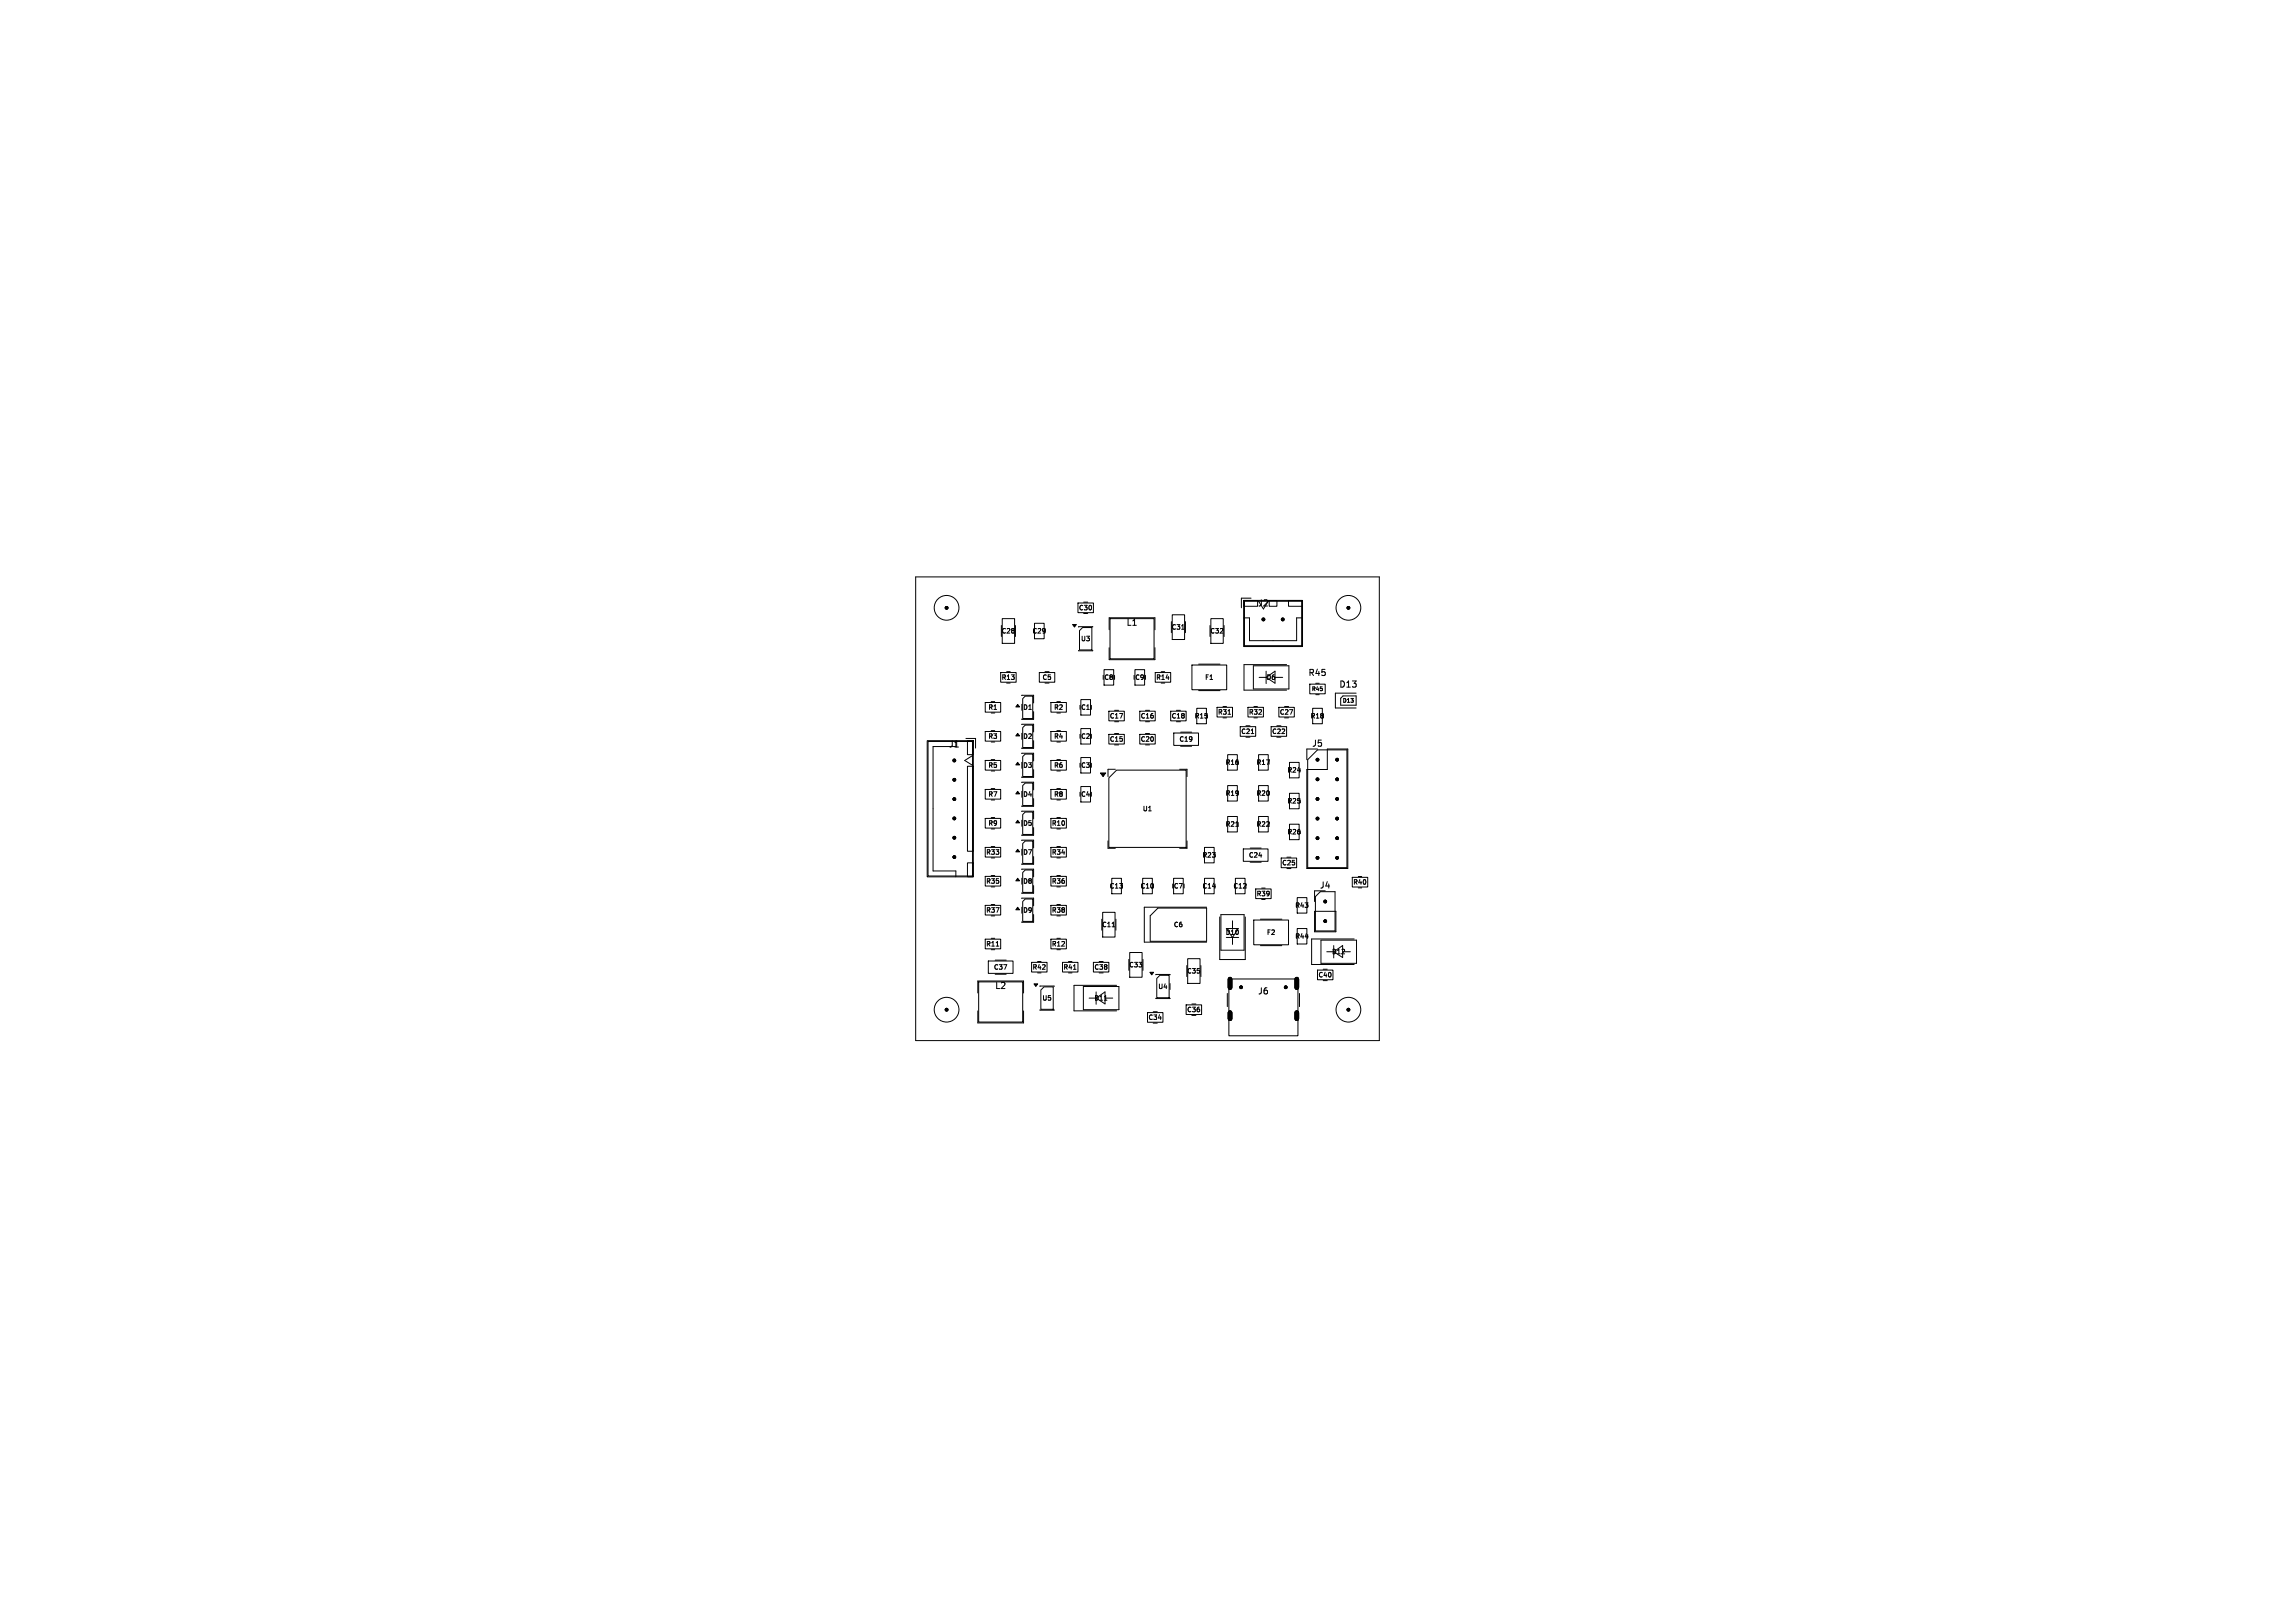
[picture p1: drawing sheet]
<svg xmlns="http://www.w3.org/2000/svg" width="297mm" height="210mm" viewBox="0 0 297 210" stroke-linecap="round" stroke-linejoin="round" font-family="sans-serif">
<defs><g id="words">
<g font-size="1.1">
<text x="145.7" y="81.1">L1</text>
<text x="162.7" y="78.6">J2</text>
<text x="169.2" y="87.6">R45</text>
<text x="173.2" y="89.1">D13</text>
<text x="122.7" y="96.9">J1</text>
<text x="169.7" y="96.8">J5</text>
<text x="170.7" y="115.1">J4</text>
<text x="128.7" y="128.1">L2</text>
<text x="162.7" y="128.8">J6</text>
</g>
<g font-size=".8">
<text x="129.5" y="82.1">C28</text>
<text x="133.5" y="82.1">C29</text>
<text x="139.5" y="79.1">C30</text>
<text x="139.8" y="83.1">U3</text>
<text x="151.5" y="81.6">C31</text>
<text x="156.5" y="82.1">C32</text>
<text x="129.5" y="88.1">R13</text>
<text x="134.8" y="88.1">C5</text>
<text x="142.8" y="88.1">C8</text>
<text x="146.8" y="88.1">C9</text>
<text x="149.5" y="88.1">R14</text>
<text x="155.9" y="88.1">F1</text>
<text x="163.8" y="88.1">D6</text>
<text x="127.8" y="95.7">R3</text>
<text x="127.8" y="92">R1</text>
<text x="132.3" y="92">D1</text>
<text x="132.3" y="95.7">D2</text>
<text x="136.3" y="95.7">R4</text>
<text x="136.3" y="92">R2</text>
<text x="139.8" y="92">C1</text>
<text x="139.8" y="95.7">C2</text>
<text x="143.5" y="93.1">C17</text>
<text x="147.5" y="93.1">C16</text>
<text x="151.5" y="93.1">C18</text>
<text x="154.5" y="93.1">R15</text>
<text x="157.5" y="92.6">R31</text>
<text x="160.5" y="95.1">C21</text>
<text x="161.5" y="92.6">R32</text>
<text x="164.5" y="95.1">C22</text>
<text x="165.5" y="92.6">C27</text>
<text x="169.5" y="93.1">R18</text>
<text x="127.8" y="99.5">R5</text>
<text x="132.3" y="99.5">D3</text>
<text x="136.3" y="99.5">R6</text>
<text x="139.8" y="99.5">C3</text>
<text x="143.5" y="96.1">C15</text>
<text x="147.5" y="96.1">C20</text>
<text x="152.5" y="96.1">C19</text>
<text x="158.5" y="99.1">R16</text>
<text x="162.5" y="99.1">R17</text>
<text x="166.5" y="100.1">R24</text>
<text x="127.8" y="103.2">R7</text>
<text x="127.8" y="107">R9</text>
<text x="132.3" y="103.2">D4</text>
<text x="132.3" y="107">D5</text>
<text x="136" y="107">R10</text>
<text x="136.3" y="103.2">R8</text>
<text x="139.8" y="103.2">C4</text>
<text x="147.8" y="105.1">U1</text>
<text x="158.5" y="107.1">R21</text>
<text x="158.5" y="103.1">R19</text>
<text x="162.5" y="107.1">R22</text>
<text x="162.5" y="103.1">R20</text>
<text x="166.5" y="104.1">R25</text>
<text x="127.5" y="110.7">R33</text>
<text x="132.3" y="110.7">D7</text>
<text x="136" y="110.7">R34</text>
<text x="155.5" y="111.1">R23</text>
<text x="161.5" y="111.1">C24</text>
<text x="165.8" y="112.1">C25</text>
<text x="166.5" y="108.1">R26</text>
<text x="127.5" y="114.5">R35</text>
<text x="127.5" y="118.2">R37</text>
<text x="132.3" y="118.2">D9</text>
<text x="132.3" y="114.5">D8</text>
<text x="136" y="114.5">R36</text>
<text x="136" y="118.2">R38</text>
<text x="143.5" y="115.1">C13</text>
<text x="147.5" y="115.1">C10</text>
<text x="151.8" y="115.1">C7</text>
<text x="155.5" y="115.1">C14</text>
<text x="159.5" y="115.1">C12</text>
<text x="162.5" y="116.1">R39</text>
<text x="167.5" y="117.6">R43</text>
<text x="175" y="114.6">R40</text>
<text x="127.5" y="122.6">R11</text>
<text x="128.5" y="125.6">C37</text>
<text x="133.5" y="125.6">R42</text>
<text x="136" y="122.6">R12</text>
<text x="137.5" y="125.6">R41</text>
<text x="141.5" y="125.6">C38</text>
<text x="142.5" y="120.1">C11</text>
<text x="146" y="125.3">C33</text>
<text x="151.8" y="120.1">C6</text>
<text x="158.5" y="121.1">D10</text>
<text x="163.9" y="121.1">F2</text>
<text x="167.5" y="121.6">R44</text>
<text x="172.3" y="123.6">D12</text>
<text x="134.8" y="129.6">U5</text>
<text x="141.5" y="129.6">D11</text>
<text x="149.8" y="128.1">U4</text>
<text x="153.5" y="126.1">C35</text>
<text x="153.5" y="131.1">C36</text>
<text x="170.5" y="126.6">C40</text>
<text x="148.5" y="132.1">C34</text>
</g>
<g font-size=".7">
<text x="169.7" y="89.5">R45</text>
<text x="173.7" y="91">D13</text>
</g>
</g></defs>
<g fill="none" stroke="#000" stroke-width=".13">
<path d="M118.5 74.6h60v60h-60zM139.5 78h2v1.3h-2zM140.2 77.9h.6M151.7 79.5h1.6v3.2h-1.6zM160.9 77.7h7.7v6h-7.7zM161 77.7h1.8v.7h-1.8zM161 79.9h.7v3h6.1v-3h.8M161.1 77.8h7.4v5.7h-7.4zM161.9 77.4h-1.2v1.2M164.3 77.7h1v.7h-1zM166.8 77.7h1.8v.7h-1.8zM120 95.8h6v17.7h-6z"/>
<path d="M120.1 95.9h5.8v17.4h-5.8zM123.7 96.6h-2.9v16.1h2.9v.7M125 95.5h1.3v1.3M125.2 95.8h.8v1.8h-.8zM125.2 99.1h.8v11h-.8zM125.9 97.8l-1 .6 1 .6M127.5 98.4h2v1.2h-2zM127.5 94.6h2v1.3h-2zM127.5 90.9h2v1.2h-2zM128.3 94.5h.4M128.3 98.3h.4M128.3 90.8h.4"/>
<path d="M129.5 87h2v1.3h-2zM129.6 80.9v1.5M129.7 80h1.6v3.2h-1.6zM130.3 86.9h.4M131.4 80.9v1.5M132.2 97.5h1.6v1M132.2 90h1.6v1M132.2 93.8l1.6-.1v1M132.4 97.9l.3-.3h1v2.9h-1.3zM132.4 90.4l.3-.3h1v2.9h-1.3zM132.4 94.1l.3-.3h1v2.9h-1.3zM133.8 92.1v1l-1.6-.1"/>
<path d="M133.8 95.8v1h-1.6M133.8 99.6v1l-1.6-.1M133.9 80.6h1.2v2h-1.2zM134.5 87h2v1.3h-2zM135.2 86.9h.6M136 94.6h2v1.3h-2zM136 98.4h2v1.2h-2zM136 90.9h2v1.2h-2zM136.8 94.5h.4M136.8 98.3h.4M136.8 90.8h.4M139.6 81.1h1.8"/>
<path d="M139.6 84.2h1.8M139.7 81.6l.4-.4h1.2v2.9h-1.6zM139.9 90.5h1.2v2h-1.2zM139.9 94.3h1.2v2h-1.2zM139.9 98h1.2v2h-1.2zM141.2 91.3v.5M141.2 95v.5M141.2 98.8v.5M142.9 86.6h1.2v2h-1.2zM143.5 95h2v1.3h-2zM143.5 92h2v1.3h-2zM143.5 81.5v-1.6h6v1.6"/>
<path d="M143.5 83.8v1.6h6v-1.6M143.7 80h5.7v5.2h-5.7zM144.2 87.4v.5M144.2 94.9h.6M144.2 91.9h.6M144.3 99.5h-.9v1M146.9 86.6h1.2v2h-1.2zM147.5 92h2v1.3h-2zM147.5 95h2v1.3h-2zM148.2 87.4v.5M148.2 94.9h.6M148.2 91.9h.6"/>
<path d="M149.5 87h2v1.3h-2zM150.3 86.9h.4M151.5 92h2v1.3h-2zM151.6 80.4v1.5M151.9 94.8h3.2v1.6h-3.2zM152.2 91.9h.6M152.7 99.5h.9v1M152.8 94.7h1.4M152.8 96.6h1.4M152.9 81.4h.4M153.4 80.4v1.5M154.3 86h4.5v3.2h-4.5z"/>
<path d="M154.9 91.6h1.2v2h-1.2zM155.1 85.9h2.8M155.1 89.4h2.8M156.6 80.9v1.5M156.7 80h1.6v3.2h-1.6zM157.5 91.5h2v1.3h-2zM158.3 91.4h.4M158.4 80.9v1.5M158.9 97.6h1.2v2h-1.2zM158.9 92.4h.4M160.5 94h2v1.3h-2zM161.2 93.9h.6"/>
<path d="M161.5 91.5h2v1.3h-2zM161.9 94.9h.4M162.2 86.1h4.6v3h-4.6zM162.3 91.4h.4M162.9 97.6h1.2v2h-1.2zM162.9 87.7h1l1.1-.8v1.5M163.9 86.9v1.6M164.5 94h2v1.3h-2zM165 87.7h1M165.2 93.9h.6M165.5 91.5h2v1.3h-2zM166.2 91.4h.6"/>
<path d="M166.5 86h-5.5v3.3h5.5M166.9 98.6h1.2v2h-1.2zM169.2 98.3l1.3-1.3h3.8v15.3h-5.1zM169.5 88.5h2v1.3h-2zM169.9 91.6h1.2v2h-1.2zM170.3 88.4h.4M170.3 89.9h.4M170.5 96.9h-1.4v1.4M171.8 96.9h2.6v15.5h-5.3v-12.8h2.7zM173.8 90h1.7v1.2h-2v-.9zM175.5 89.7h-2.7v1.9h2.7M125.2 111.6h.8v1.8h-.8z"/>
<path d="M127.5 109.6h2v1.3h-2zM127.5 113.4h2v1.2h-2zM127.5 102.1h2v1.3h-2zM127.5 117.1h2v1.3h-2zM127.5 105.9h2v1.2h-2zM128.3 109.5h.4M128.3 113.3h.4M128.3 102h.4M128.3 117h.4M128.3 105.8h.4M132.2 101.3l1.6-.1v1M132.2 105h1.6v1"/>
<path d="M132.2 108.8l1.6-.1v1M132.2 112.5h1.6v1M132.2 116.3l1.6-.1v1M132.4 101.6l.3-.3h1v2.9h-1.3zM132.4 109.1l.3-.3h1v2.9h-1.3zM132.4 116.6l.3-.3h1v2.9h-1.3zM132.4 112.9l.3-.3h1v2.9h-1.3zM132.4 105.4l.3-.3h1v2.9h-1.3zM133.8 103.3v1h-1.6M133.8 107.1v1l-1.6-.1M133.8 110.8v1h-1.6M133.8 114.6v1l-1.6-.1"/>
<path d="M133.8 118.3v1h-1.6M136 109.6h2v1.3h-2zM136 102.1h2v1.3h-2zM136 113.4h2v1.2h-2zM136 105.9h2v1.2h-2zM136 117.1h2v1.3h-2zM136.8 109.5h.4M136.8 113.3h.4M136.8 102h.4M136.8 117h.4M136.8 105.8h.4M139.9 101.8h1.2v2h-1.2z"/>
<path d="M141.2 102.5v.5M142.6 118.9v1.5M142.7 118h1.6v3.2h-1.6zM143.4 108.8v1h.9M143.5 100.6l1-1h9v10h-10zM143.9 113.6h1.2v2h-1.2zM143.9 119.9h.4M144.4 118.9v1.5M147.9 113.6h1.2v2h-1.2zM149.9 117.5h6.3v4.3h-7.3v-3.3zM151.9 113.6h1.2v2h-1.2zM153.2 114.4v.5"/>
<path d="M153.6 108.8v1h-.9M155.9 113.6h1.2v2h-1.2zM155.9 109.6h1.2v2h-1.2zM156.2 117.4h-8.1v4.5h8.1M157.9 118.6v5.6h3.3v-5.6M158 118.3h3v4.6h-3zM158.9 105.6h1.2v2h-1.2zM158.9 101.6h1.2v2h-1.2zM159.5 119.2v.9M159.9 113.6h1.2v2h-1.2zM159.9 106.9h.4M160.2 106.4v.5"/>
<path d="M160.9 109.8h3.2v1.6h-3.2zM161.8 109.7h1.4M161.8 111.6h1.4M162.3 119h4.5v3.2h-4.5zM162.5 115h2v1.3h-2zM162.9 105.6h1.2v2h-1.2zM162.9 101.6h1.2v2h-1.2zM163.1 118.9h2.8M163.3 114.9h.4M165.8 111h2v1.3h-2zM166.5 110.9h.6M166.9 106.6h1.2v2h-1.2z"/>
<path d="M166.9 102.6h1.2v2h-1.2zM167.9 116.1h1.2v2h-1.2zM170.1 117.9h2.8v2.7h-2.8zM170.9 115.4h1.9v5.1h-2.6v-4.5zM171.5 115.3h-1.4v1.3M175 113.5h2v1.3h-2zM175.8 113.4h.4M126.5 128.5v-1.6h6v1.6M126.5 130.8v1.6h6v-1.6M126.7 127h5.7v5.2h-5.7zM127.5 121.5h2v1.3h-2zM127.9 124.3h3.2v1.6h-3.2z"/>
<path d="M128.3 121.4h.4M128.8 124.2h1.4M128.8 126.1h1.4M128.9 122.4h.4M133.5 124.5h2v1.3h-2zM134.3 124.4h.4M134.6 127.6h1.8M134.6 130.7h1.8M134.7 128.1l.4-.4h1.2v2.9h-1.6zM136 121.5h2v1.3h-2zM136.8 121.4h.4M137.5 124.5h2v1.3h-2z"/>
<path d="M138.3 124.4h.4M138.9 125.4h.4M140.2 127.6h4.6v3h-4.6zM140.9 129.2h1M141.5 124.5h2v1.3h-2zM141.9 128.4v1.6M141.9 129.2l1.1-.8v1.5zM142.2 124.4h.6M142.9 129.4h.4M143 129.2h1M144.5 127.5h-5.5v3.3h5.5M146.1 124.1v1.5"/>
<path d="M146.2 123.2h1.6v3.2h-1.6zM147.9 124.1v1.5M148.5 131h2v1.3h-2zM149.2 130.9h.6M149.6 126.1h1.8M149.6 129.2h1.8M149.7 126.6l.4-.4h1.2v2.9h-1.6zM151.4 127.3v.7M153.5 130h2v1.3h-2zM153.6 124.9v1.5M153.7 124h1.6v3.2h-1.6zM154.2 129.9h.6"/>
<path d="M155.4 124.9v1.5M158.7 121.3h1.6M158.7 120.1h1.6l-.8 1.2zM158.8 128.5v1.7M159 126.7h9v7.3h-9zM159.5 121.3v.9M163.1 122.4h2.8M167.9 120.1h1.2v2h-1.2zM168.2 128.5v1.7M170.5 125.5h2v1.3h-2zM171 121.6h4.6v3h-4.6zM171.2 125.4h.6"/>
<path d="M171.7 123.2h.9M172.6 122.4v1.6M172.6 123.2l1.2-.8v1.5zM173.8 123.2h1M175.3 121.5h-5.6v3.3h5.6"/>
<circle cx="122.5" cy="78.6" r="1.6"/>
<circle cx="174.5" cy="78.6" r="1.6"/>
<circle cx="122.5" cy="130.6" r="1.6"/>
<circle cx="174.5" cy="130.6" r="1.6"/>
</g>
<g fill="#000" stroke="#000" stroke-width=".13">
<path d="M131.7 98.6l.2 .4h-.4zM131.7 91.1l.2 .4h-.4zM131.7 94.9l.2 .3h-.4zM138.8 80.8h.5l-.2 .3zM131.7 102.4l.2 .3h-.4zM131.7 109.9l.2 .3h-.4zM131.7 117.4l.2 .3h-.4zM131.7 113.6l.2 .4h-.4zM131.7 106.1l.2 .4h-.4zM142.4 100h.7l-.3 .5zM133.8 127.3h.5l-.2 .3zM148.8 125.8h.5l-.2 .3z"/>
<circle cx="122.5" cy="78.6" r=".18"/>
<circle cx="174.5" cy="78.6" r=".18"/>
<circle cx="123.5" cy="98.4" r=".18"/>
<circle cx="163.5" cy="80.1" r=".17"/>
<circle cx="166" cy="80.1" r=".17"/>
<circle cx="170.5" cy="98.3" r=".17"/>
<circle cx="173" cy="98.3" r=".17"/>
<circle cx="123.5" cy="105.9" r=".17"/>
<circle cx="123.5" cy="100.9" r=".17"/>
<circle cx="123.5" cy="110.9" r=".17"/>
<circle cx="123.5" cy="103.4" r=".18"/>
<circle cx="123.5" cy="108.4" r=".18"/>
<circle cx="170.5" cy="108.5" r=".17"/>
<circle cx="170.5" cy="100.8" r=".17"/>
<circle cx="170.5" cy="105.9" r=".17"/>
<circle cx="170.5" cy="103.4" r=".17"/>
<circle cx="170.5" cy="111" r=".17"/>
<circle cx="171.5" cy="116.6" r=".17"/>
<circle cx="171.5" cy="119.2" r=".17"/>
<circle cx="173" cy="111" r=".17"/>
<circle cx="173" cy="103.4" r=".17"/>
<circle cx="173" cy="100.8" r=".17"/>
<circle cx="173" cy="105.9" r=".17"/>
<circle cx="173" cy="108.5" r=".17"/>
<circle cx="122.5" cy="130.6" r=".17"/>
<circle cx="160.6" cy="127.7" r=".17"/>
<circle cx="166.4" cy="127.7" r=".17"/>
<circle cx="174.5" cy="130.6" r=".17"/>
</g>
<path d="M159.2 126.7v1.1M159.2 131v.8M167.8 126.7v1.1M167.8 131v.8" fill="none" stroke="#000" stroke-width=".6"/>
<use href="#words"/>
</svg>
